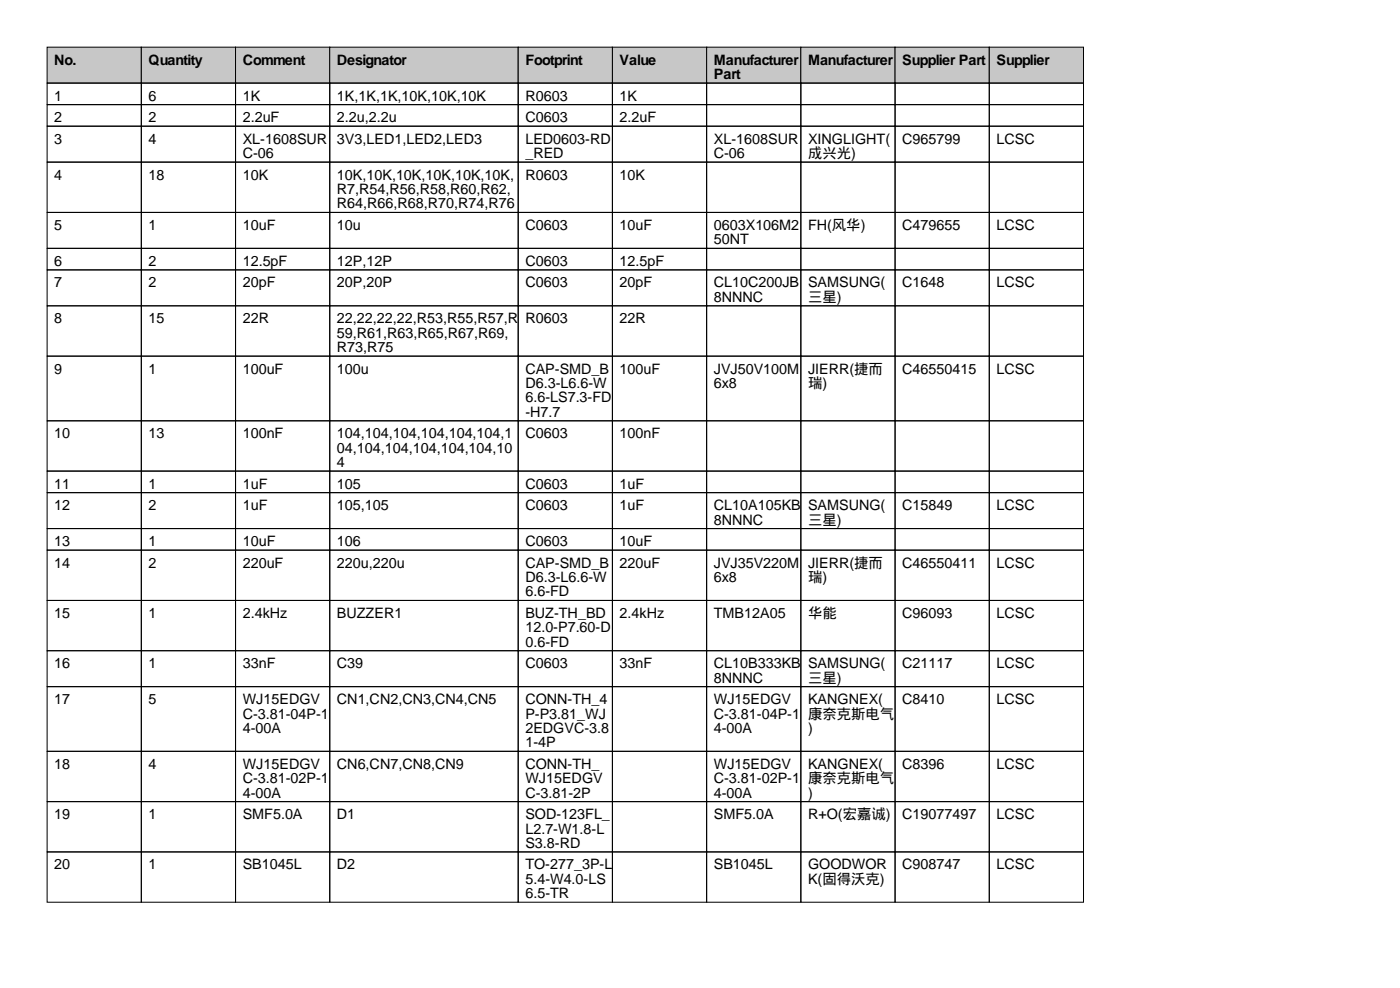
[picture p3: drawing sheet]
<svg xmlns="http://www.w3.org/2000/svg" width="297mm" height="210mm" viewBox="0 0 297 210" stroke-linecap="round" stroke-linejoin="round" font-family="sans-serif">
<defs><g id="words">
<g font-size="3">
<text x="11.5" y="13.7">No.</text>
<text x="31.5" y="13.7">Quantity</text>
<text x="51.5" y="13.7">Comment</text>
<text x="71.5" y="13.7">Designator</text>
<text x="111.5" y="13.7">Footprint</text>
<text x="131.5" y="13.7">Value</text>
<text x="151.5" y="13.7">Manufacturer</text>
<text x="151.5" y="16.8">Part</text>
<text x="171.5" y="13.7">Manufacturer</text>
<text x="191.5" y="13.7">Supplier Part</text>
<text x="211.5" y="13.7">Supplier</text>
<text x="11.5" y="21.3">1</text>
<text x="31.5" y="21.3">6</text>
<text x="51.5" y="21.3">1K</text>
<text x="71.5" y="21.3">1K,1K,1K,10K,10K,10K</text>
<text x="111.5" y="21.3">R0603</text>
<text x="131.5" y="21.3">1K</text>
<text x="11.5" y="25.9">2</text>
<text x="31.5" y="25.9">2</text>
<text x="51.5" y="25.9">2.2uF</text>
<text x="71.5" y="25.9">2.2u,2.2u</text>
<text x="111.5" y="25.9">C0603</text>
<text x="131.5" y="25.9">2.2uF</text>
<text x="11.5" y="30.5">3</text>
<text x="31.5" y="30.5">4</text>
<text x="51.5" y="30.5">XL-1608SUR</text>
<text x="51.5" y="33.5">C-06</text>
<text x="71.5" y="30.5">3V3,LED1,LED2,LED3</text>
<text x="111.5" y="30.5">LED0603-RD</text>
<text x="111.5" y="33.5">_RED</text>
<text x="151.5" y="30.5">XL-1608SUR</text>
<text x="151.5" y="33.5">C-06</text>
<text x="171.5" y="30.5">XINGLIGHT(</text>
<text x="171.5" y="33.5">成兴光)</text>
<text x="191.5" y="30.5">C965799</text>
<text x="211.5" y="30.5">LCSC</text>
<text x="11.5" y="38.1">4</text>
<text x="31.5" y="38.1">18</text>
<text x="51.5" y="38.1">10K</text>
<text x="71.5" y="38.1">10K,10K,10K,10K,10K,10K,</text>
<text x="71.5" y="41.2">R7,R54,R56,R58,R60,R62,</text>
<text x="111.5" y="38.1">R0603</text>
<text x="131.5" y="38.1">10K</text>
<text x="71.5" y="44.2">R64,R66,R68,R70,R74,R76</text>
<text x="11.5" y="48.8">5</text>
<text x="31.5" y="48.8">1</text>
<text x="51.5" y="48.8">10uF</text>
<text x="71.5" y="48.8">10u</text>
<text x="111.5" y="48.8">C0603</text>
<text x="131.5" y="48.8">10uF</text>
<text x="151.5" y="48.8">0603X106M2</text>
<text x="151.5" y="51.8">50NT</text>
<text x="171.5" y="48.8">FH(风华)</text>
<text x="191.5" y="48.8">C479655</text>
<text x="211.5" y="48.8">LCSC</text>
<text x="11.5" y="56.4">6</text>
<text x="31.5" y="56.4">2</text>
<text x="51.5" y="56.4">12.5pF</text>
<text x="71.5" y="56.4">12P,12P</text>
<text x="111.5" y="56.4">C0603</text>
<text x="131.5" y="56.4">12.5pF</text>
<text x="11.5" y="61">7</text>
<text x="31.5" y="61">2</text>
<text x="51.5" y="61">20pF</text>
<text x="71.5" y="61">20P,20P</text>
<text x="111.5" y="61">C0603</text>
<text x="131.5" y="61">20pF</text>
<text x="151.5" y="61">CL10C200JB</text>
<text x="151.5" y="64">8NNNC</text>
<text x="171.5" y="61">SAMSUNG(</text>
<text x="171.5" y="64">三星)</text>
<text x="191.5" y="61">C1648</text>
<text x="211.5" y="61">LCSC</text>
<text x="11.5" y="68.6">8</text>
<text x="31.5" y="68.6">15</text>
<text x="51.5" y="68.6">22R</text>
<text x="71.5" y="68.6">22,22,22,22,R53,R55,R57,R</text>
<text x="71.5" y="71.6">59,R61,R63,R65,R67,R69,</text>
<text x="111.5" y="68.6">R0603</text>
<text x="131.5" y="68.6">22R</text>
<text x="71.5" y="74.7">R73,R75</text>
<text x="11.5" y="79.3">9</text>
<text x="31.5" y="79.3">1</text>
<text x="51.5" y="79.3">100uF</text>
<text x="71.5" y="79.3">100u</text>
<text x="111.5" y="79.3">CAP-SMD_B</text>
<text x="111.5" y="82.3">D6.3-L6.6-W</text>
<text x="131.5" y="79.3">100uF</text>
<text x="151.5" y="79.3">JVJ50V100M</text>
<text x="151.5" y="82.3">6x8</text>
<text x="171.5" y="79.3">JIERR(捷而</text>
<text x="171.5" y="82.3">瑞)</text>
<text x="191.5" y="79.3">C46550415</text>
<text x="211.5" y="79.3">LCSC</text>
<text x="111.5" y="85.3">6.6-LS7.3-FD</text>
<text x="111.5" y="88.4">-H7.7</text>
<text x="11.5" y="93">10</text>
<text x="31.5" y="93">13</text>
<text x="51.5" y="93">100nF</text>
<text x="71.5" y="93">104,104,104,104,104,104,1</text>
<text x="111.5" y="93">C0603</text>
<text x="131.5" y="93">100nF</text>
<text x="71.5" y="96">04,104,104,104,104,104,10</text>
<text x="71.5" y="99.1">4</text>
<text x="11.5" y="103.6">11</text>
<text x="31.5" y="103.6">1</text>
<text x="51.5" y="103.6">1uF</text>
<text x="71.5" y="103.6">105</text>
<text x="111.5" y="103.6">C0603</text>
<text x="131.5" y="103.6">1uF</text>
<text x="11.5" y="108.2">12</text>
<text x="31.5" y="108.2">2</text>
<text x="51.5" y="108.2">1uF</text>
<text x="71.5" y="108.2">105,105</text>
<text x="111.5" y="108.2">C0603</text>
<text x="131.5" y="108.2">1uF</text>
<text x="151.5" y="108.2">CL10A105KB</text>
<text x="151.5" y="111.3">8NNNC</text>
<text x="171.5" y="108.2">SAMSUNG(</text>
<text x="171.5" y="111.3">三星)</text>
<text x="191.5" y="108.2">C15849</text>
<text x="211.5" y="108.2">LCSC</text>
<text x="11.5" y="115.8">13</text>
<text x="31.5" y="115.8">1</text>
<text x="51.5" y="115.8">10uF</text>
<text x="71.5" y="115.8">106</text>
<text x="111.5" y="115.8">C0603</text>
<text x="131.5" y="115.8">10uF</text>
<text x="11.5" y="120.4">14</text>
<text x="31.5" y="120.4">2</text>
<text x="51.5" y="120.4">220uF</text>
<text x="71.5" y="120.4">220u,220u</text>
<text x="111.5" y="120.4">CAP-SMD_B</text>
<text x="111.5" y="123.4">D6.3-L6.6-W</text>
<text x="131.5" y="120.4">220uF</text>
<text x="151.5" y="120.4">JVJ35V220M</text>
<text x="151.5" y="123.4">6x8</text>
<text x="171.5" y="120.4">JIERR(捷而</text>
<text x="171.5" y="123.4">瑞)</text>
<text x="191.5" y="120.4">C46550411</text>
<text x="211.5" y="120.4">LCSC</text>
<text x="11.5" y="131.1">15</text>
<text x="31.5" y="131.1">1</text>
<text x="51.5" y="131.1">2.4kHz</text>
<text x="71.5" y="131.1">BUZZER1</text>
<text x="111.5" y="126.5">6.6-FD</text>
<text x="111.5" y="131.1">BUZ-TH_BD</text>
<text x="131.5" y="131.1">2.4kHz</text>
<text x="151.5" y="131.1">TMB12A05</text>
<text x="171.5" y="131.1">华能</text>
<text x="191.5" y="131.1">C96093</text>
<text x="211.5" y="131.1">LCSC</text>
<text x="111.5" y="134.1">12.0-P7.60-D</text>
<text x="111.5" y="137.2">0.6-FD</text>
<text x="11.5" y="141.7">16</text>
<text x="31.5" y="141.7">1</text>
<text x="51.5" y="141.7">33nF</text>
<text x="71.5" y="141.7">C39</text>
<text x="111.5" y="141.7">C0603</text>
<text x="131.5" y="141.7">33nF</text>
<text x="151.5" y="141.7">CL10B333KB</text>
<text x="171.5" y="141.7">SAMSUNG(</text>
<text x="191.5" y="141.7">C21117</text>
<text x="211.5" y="141.7">LCSC</text>
<text x="11.5" y="149.4">17</text>
<text x="31.5" y="149.4">5</text>
<text x="51.5" y="149.4">WJ15EDGV</text>
<text x="71.5" y="149.4">CN1,CN2,CN3,CN4,CN5</text>
<text x="111.5" y="149.4">CONN-TH_4</text>
<text x="151.5" y="144.8">8NNNC</text>
<text x="151.5" y="149.4">WJ15EDGV</text>
<text x="171.5" y="144.8">三星)</text>
<text x="171.5" y="149.4">KANGNEX(</text>
<text x="191.5" y="149.4">C8410</text>
<text x="211.5" y="149.4">LCSC</text>
<text x="51.5" y="152.4">C-3.81-04P-1</text>
<text x="51.5" y="155.5">4-00A</text>
<text x="111.5" y="152.4">P-P3.81_WJ</text>
<text x="111.5" y="155.5">2EDGVC-3.8</text>
<text x="151.5" y="152.4">C-3.81-04P-1</text>
<text x="151.5" y="155.5">4-00A</text>
<text x="171.5" y="152.4">康奈克斯电气</text>
<text x="171.5" y="155.5">)</text>
<text x="111.5" y="158.5">1-4P</text>
<text x="11.5" y="163.1">18</text>
<text x="31.5" y="163.1">4</text>
<text x="51.5" y="163.1">WJ15EDGV</text>
<text x="51.5" y="166.1">C-3.81-02P-1</text>
<text x="71.5" y="163.1">CN6,CN7,CN8,CN9</text>
<text x="111.5" y="163.1">CONN-TH_</text>
<text x="111.5" y="166.1">WJ15EDGV</text>
<text x="151.5" y="163.1">WJ15EDGV</text>
<text x="151.5" y="166.1">C-3.81-02P-1</text>
<text x="171.5" y="163.1">KANGNEX(</text>
<text x="171.5" y="166.1">康奈克斯电气</text>
<text x="191.5" y="163.1">C8396</text>
<text x="211.5" y="163.1">LCSC</text>
<text x="11.5" y="173.7">19</text>
<text x="31.5" y="173.7">1</text>
<text x="51.5" y="169.2">4-00A</text>
<text x="51.5" y="173.7">SMF5.0A</text>
<text x="71.5" y="173.7">D1</text>
<text x="111.5" y="169.2">C-3.81-2P</text>
<text x="111.5" y="173.7">SOD-123FL_</text>
<text x="151.5" y="169.2">4-00A</text>
<text x="151.5" y="173.7">SMF5.0A</text>
<text x="171.5" y="169.2">)</text>
<text x="171.5" y="173.7">R+O(宏嘉诚)</text>
<text x="191.5" y="173.7">C19077497</text>
<text x="211.5" y="173.7">LCSC</text>
<text x="111.5" y="176.8">L2.7-W1.8-L</text>
<text x="111.5" y="179.8">S3.8-RD</text>
<text x="11.5" y="184.4">20</text>
<text x="31.5" y="184.4">1</text>
<text x="51.5" y="184.4">SB1045L</text>
<text x="71.5" y="184.4">D2</text>
<text x="111.5" y="184.4">TO-277_3P-L</text>
<text x="151.5" y="184.4">SB1045L</text>
<text x="171.5" y="184.4">GOODWOR</text>
<text x="191.5" y="184.4">C908747</text>
<text x="211.5" y="184.4">LCSC</text>
<text x="111.5" y="187.5">5.4-W4.0-LS</text>
<text x="111.5" y="190.5">6.5-TR</text>
<text x="171.5" y="187.5">K(固得沃克)</text>
</g>
</g></defs>
<g fill="#c7c7c7" stroke="#000" stroke-width=".21">
<path d="M10 10h20v7.6h-20z"/>
<path d="M30 10h20v7.6h-20z"/>
<path d="M50 10h20v7.6h-20z"/>
<path d="M70 10h40v7.6h-40z"/>
<path d="M110 10h20v7.6h-20z"/>
<path d="M130 10h20v7.6h-20z"/>
<path d="M150 10h20v7.6h-20z"/>
<path d="M170 10h20v7.6h-20z"/>
<path d="M190 10h20v7.6h-20z"/>
<path d="M210 10h20v7.6h-20z"/>
</g>
<g fill="none" stroke="#000" stroke-width=".21">
<path d="M10 17.6h20v4.6h-20zM30 17.6h20v4.6h-20zM50 17.6h20v4.6h-20zM70 17.6h40v4.6h-40zM110 17.6h20v4.6h-20zM130 17.6h20v4.6h-20zM150 17.6h20v4.6h-20zM170 17.6h20v4.6h-20zM190 17.6h20v4.6h-20zM210 17.6h20v4.6h-20zM10 22.2h20v4.6h-20zM10 26.8h20v7.6h-20z"/>
<path d="M10 34.4h20v10.7h-20zM30 22.2h20v4.6h-20zM30 26.8h20v7.6h-20zM30 34.4h20v10.7h-20zM50 22.2h20v4.6h-20zM50 26.8h20v7.6h-20zM50 34.4h20v10.7h-20zM70 22.2h40v4.6h-40zM70 26.8h40v7.6h-40zM70 34.4h40v10.7h-40zM110 22.2h20v4.6h-20zM110 26.8h20v7.6h-20z"/>
<path d="M110 34.4h20v10.7h-20zM130 22.2h20v4.6h-20zM130 26.8h20v7.6h-20zM130 34.4h20v10.7h-20zM150 22.2h20v4.6h-20zM150 26.8h20v7.6h-20zM150 34.4h20v10.7h-20zM170 22.2h20v4.6h-20zM170 26.8h20v7.6h-20zM170 34.4h20v10.7h-20zM190 22.2h20v4.6h-20zM190 26.8h20v7.6h-20z"/>
<path d="M190 34.4h20v10.7h-20zM210 22.2h20v4.6h-20zM210 26.8h20v7.6h-20zM210 34.4h20v10.7h-20zM10 45.1h20v7.6h-20zM10 52.7h20v4.5h-20zM10 57.2h20v7.7h-20zM30 45.1h20v7.6h-20zM30 52.7h20v4.5h-20zM30 57.2h20v7.7h-20zM50 45.1h20v7.6h-20zM50 52.7h20v4.5h-20z"/>
<path d="M50 57.2h20v7.7h-20zM70 45.1h40v7.6h-40zM70 52.7h40v4.5h-40zM70 57.2h40v7.7h-40zM110 45.1h20v7.6h-20zM110 52.7h20v4.5h-20zM110 57.2h20v7.7h-20zM130 45.1h20v7.6h-20zM130 52.7h20v4.5h-20zM130 57.2h20v7.7h-20zM150 45.1h20v7.6h-20zM150 52.7h20v4.5h-20z"/>
<path d="M150 57.2h20v7.7h-20zM170 45.1h20v7.6h-20zM170 52.7h20v4.5h-20zM170 57.2h20v7.7h-20zM190 45.1h20v7.6h-20zM190 52.7h20v4.5h-20zM190 57.2h20v7.7h-20zM210 45.1h20v7.6h-20zM210 52.7h20v4.5h-20zM210 57.2h20v7.7h-20zM10 64.9h20v10.6h-20zM10 75.5h20v13.7h-20z"/>
<path d="M30 64.9h20v10.6h-20zM30 75.5h20v13.7h-20zM50 64.9h20v10.6h-20zM50 75.5h20v13.7h-20zM70 64.9h40v10.6h-40zM70 75.5h40v13.7h-40zM110 64.9h20v10.6h-20zM110 75.5h20v13.7h-20zM130 64.9h20v10.6h-20zM130 75.5h20v13.7h-20zM150 64.9h20v10.6h-20zM150 75.5h20v13.7h-20z"/>
<path d="M170 64.9h20v10.6h-20zM170 75.5h20v13.7h-20zM190 64.9h20v10.6h-20zM190 75.5h20v13.7h-20zM210 64.9h20v10.6h-20zM210 75.5h20v13.7h-20zM10 89.2h20v10.7h-20zM10 99.9h20v4.6h-20zM30 89.2h20v10.7h-20zM30 99.9h20v4.6h-20zM50 89.2h20v10.7h-20zM50 99.9h20v4.6h-20z"/>
<path d="M70 89.2h40v10.7h-40zM70 99.9h40v4.6h-40zM110 89.2h20v10.7h-20zM110 99.9h20v4.6h-20zM130 89.2h20v10.7h-20zM130 99.9h20v4.6h-20zM150 89.2h20v10.7h-20zM150 99.9h20v4.6h-20zM170 89.2h20v10.7h-20zM170 99.9h20v4.6h-20zM190 89.2h20v10.7h-20zM190 99.9h20v4.6h-20z"/>
<path d="M210 89.2h20v10.7h-20zM210 99.9h20v4.6h-20zM10 104.5h20v7.6h-20zM10 112.1h20v4.6h-20zM10 116.7h20v10.6h-20zM30 104.5h20v7.6h-20zM30 112.1h20v4.6h-20zM30 116.7h20v10.6h-20zM50 104.5h20v7.6h-20zM50 112.1h20v4.6h-20zM50 116.7h20v10.6h-20zM70 104.5h40v7.6h-40z"/>
<path d="M70 112.1h40v4.6h-40zM70 116.7h40v10.6h-40zM110 104.5h20v7.6h-20zM110 112.1h20v4.6h-20zM110 116.7h20v10.6h-20zM130 104.5h20v7.6h-20zM130 112.1h20v4.6h-20zM130 116.7h20v10.6h-20zM150 104.5h20v7.6h-20zM150 112.1h20v4.6h-20zM150 116.7h20v10.6h-20zM170 104.5h20v7.6h-20z"/>
<path d="M170 112.1h20v4.6h-20zM170 116.7h20v10.6h-20zM190 104.5h20v7.6h-20zM190 112.1h20v4.6h-20zM190 116.7h20v10.6h-20zM210 104.5h20v7.6h-20zM210 112.1h20v4.6h-20zM210 116.7h20v10.6h-20zM10 127.3h20v10.7h-20zM10 138h20v7.6h-20zM30 127.3h20v10.7h-20zM30 138h20v7.6h-20z"/>
<path d="M50 127.3h20v10.7h-20zM50 138h20v7.6h-20zM70 127.3h40v10.7h-40zM70 138h40v7.6h-40zM110 127.3h20v10.7h-20zM110 138h20v7.6h-20zM130 127.3h20v10.7h-20zM130 138h20v7.6h-20zM150 127.3h20v10.7h-20zM150 138h20v7.6h-20zM170 127.3h20v10.7h-20zM170 138h20v7.6h-20z"/>
<path d="M190 127.3h20v10.7h-20zM190 138h20v7.6h-20zM210 127.3h20v10.7h-20zM210 138h20v7.6h-20zM10 145.6h20v13.8h-20zM10 159.4h20v10.6h-20zM30 145.6h20v13.8h-20zM30 159.4h20v10.6h-20zM50 145.6h20v13.8h-20zM50 159.4h20v10.6h-20zM70 145.6h40v13.8h-40zM70 159.4h40v10.6h-40z"/>
<path d="M110 145.6h20v13.8h-20zM110 159.4h20v10.6h-20zM130 145.6h20v13.8h-20zM130 159.4h20v10.6h-20zM150 145.6h20v13.8h-20zM150 159.4h20v10.6h-20zM170 145.6h20v13.8h-20zM170 159.4h20v10.6h-20zM190 145.6h20v13.8h-20zM190 159.4h20v10.6h-20zM210 145.6h20v13.8h-20zM210 159.4h20v10.6h-20z"/>
<path d="M10 170h20v10.7h-20zM30 170h20v10.7h-20zM50 170h20v10.7h-20zM70 170h40v10.7h-40zM110 170h20v10.7h-20zM130 170h20v10.7h-20zM150 170h20v10.7h-20zM170 170h20v10.7h-20zM190 170h20v10.7h-20zM210 170h20v10.7h-20zM10 180.7h20v10.7h-20zM30 180.7h20v10.7h-20z"/>
<path d="M50 180.7h20v10.7h-20zM70 180.7h40v10.7h-40zM110 180.7h20v10.7h-20zM130 180.7h20v10.7h-20zM150 180.7h20v10.7h-20zM170 180.7h20v10.7h-20zM190 180.7h20v10.7h-20zM210 180.7h20v10.7h-20z"/>
</g>
<use href="#words"/>
</svg>
